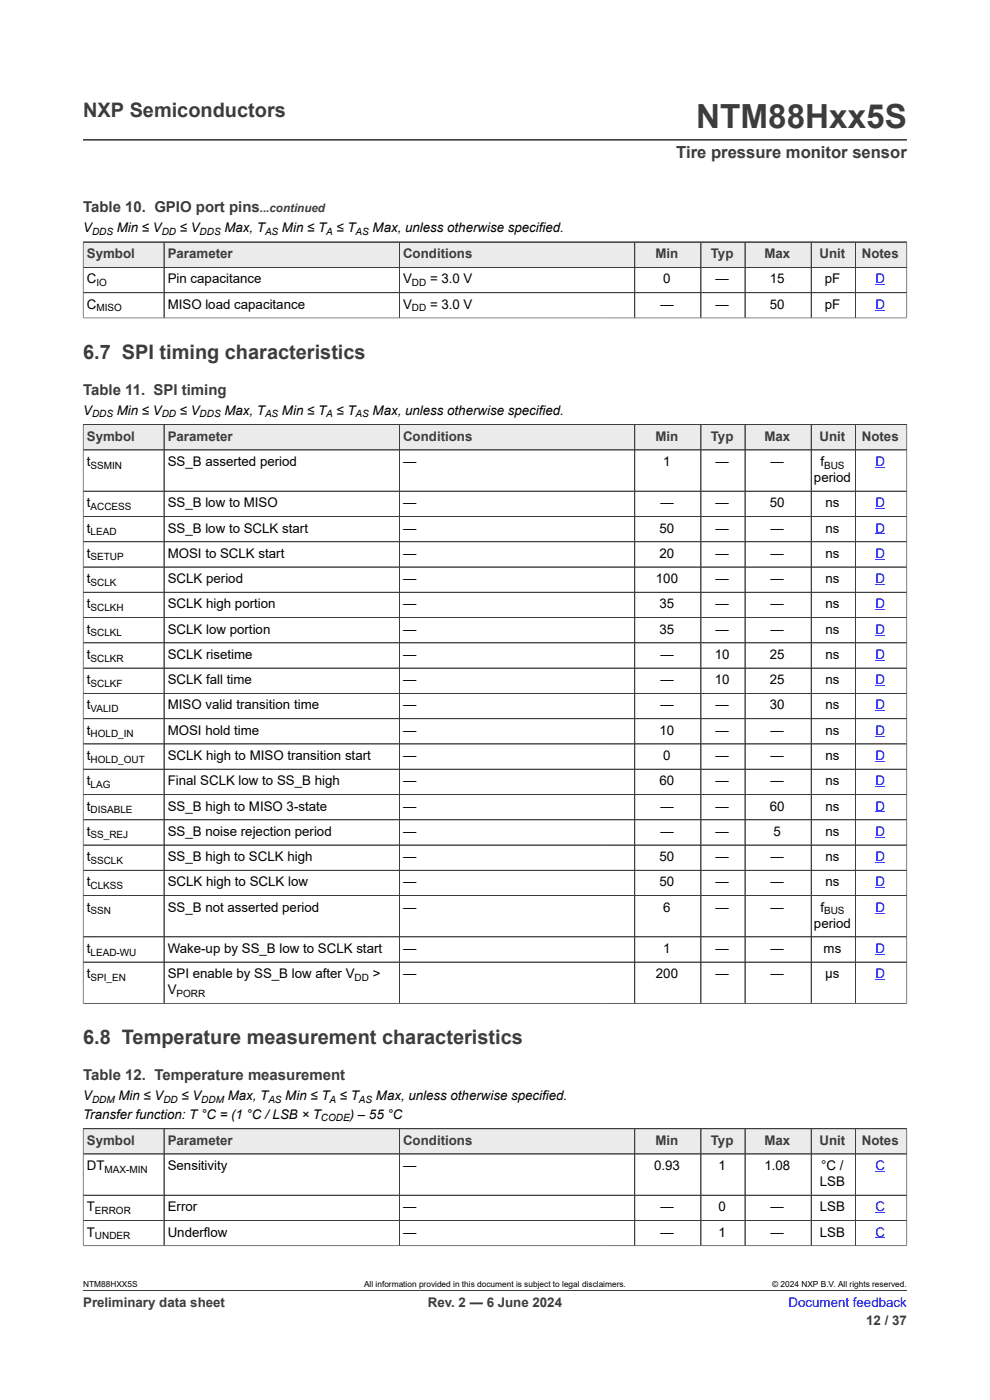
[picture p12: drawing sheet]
<svg xmlns="http://www.w3.org/2000/svg" width="210mm" height="297mm" viewBox="0 0 210 297" stroke-linecap="round" stroke-linejoin="round" font-family="sans-serif">
<defs><g id="words">
<text font-size="7.1" fill="#3c3c3c" x="147.7" y="27.2">NTM88Hxx5S</text>
<g font-size="4.2" fill="#3c3c3c">
<text x="17.6" y="24.8">NXP Semiconductors</text>
<text x="17.6" y="76.1">6.7 SPI timing characteristics</text>
<text x="17.6" y="221.5">6.8 Temperature measurement characteristics</text>
</g>
<text font-size="3.5" fill="#3c3c3c" x="143.5" y="33.5">Tire pressure monitor sensor</text>
<g font-size="3.2" fill="#3c3c3c">
<text x="17.6" y="45.1">Table 10. GPIO port pins</text>
<text x="17.6" y="83.8">Table 11. SPI timing</text>
<text x="17.6" y="229.2">Table 12. Temperature measurement</text>
</g>
<g font-size="2.8">
<text x="17.6" y="49.3">V</text>
<text x="24.8" y="49.3">Min ≤ V</text>
<text x="38.1" y="49.3">≤ V</text>
<text x="47.6" y="49.3">Max, T</text>
<text x="59.8" y="49.3">Min ≤ T ≤ T</text>
<text x="79" y="49.3">Max, unless otherwise specified.</text>
<text x="18.4" y="60.1">C</text>
<text x="18.4" y="65.5">C</text>
<text x="35.6" y="60.1">Pin capacitance</text>
<text x="35.6" y="65.5">MISO load capacitance</text>
<text x="85.5" y="60.1">V</text>
<text x="85.5" y="65.5">V</text>
<text x="91.2" y="60.1">= 3.0 V</text>
<text x="91.2" y="65.5">= 3.0 V</text>
<text x="140.1" y="65.5">—</text>
<text x="140.7" y="60.1">0</text>
<text x="151.8" y="60.1">—</text>
<text x="151.8" y="65.5">—</text>
<text x="163.3" y="60.1">15</text>
<text x="163.3" y="65.5">50</text>
<text x="174.9" y="60.1">pF</text>
<text x="174.9" y="65.5">pF</text>
<text x="17.6" y="88">V</text>
<text x="24.8" y="88">Min ≤ V</text>
<text x="38.1" y="88">≤ V</text>
<text x="47.6" y="88">Max, T</text>
<text x="59.8" y="88">Min ≤ T ≤ T</text>
<text x="79" y="88">Max, unless otherwise specified.</text>
<text x="18.4" y="98.9">t</text>
<text x="35.6" y="98.9">SS_B asserted period</text>
<text x="85.5" y="98.9">—</text>
<text x="140.7" y="98.9">1</text>
<text x="151.8" y="98.9">—</text>
<text x="163.5" y="98.9">—</text>
<text x="174" y="98.9">f</text>
<text x="18.4" y="107.6">t</text>
<text x="35.6" y="107.6">SS_B low to MISO</text>
<text x="85.5" y="107.6">—</text>
<text x="140.1" y="107.6">—</text>
<text x="151.8" y="107.6">—</text>
<text x="163.3" y="107.6">50</text>
<text x="172.7" y="102.3">period</text>
<text x="175.1" y="107.6">ns</text>
<text x="18.4" y="113">t</text>
<text x="35.6" y="113">SS_B low to SCLK start</text>
<text x="85.5" y="113">—</text>
<text x="139.9" y="113">50</text>
<text x="151.8" y="113">—</text>
<text x="163.5" y="113">—</text>
<text x="175.1" y="113">ns</text>
<text x="18.4" y="118.3">t</text>
<text x="35.6" y="118.3">MOSI to SCLK start</text>
<text x="85.5" y="118.3">—</text>
<text x="139.9" y="118.3">20</text>
<text x="151.8" y="118.3">—</text>
<text x="163.5" y="118.3">—</text>
<text x="175.1" y="118.3">ns</text>
<text x="18.4" y="123.7">t</text>
<text x="35.6" y="123.7">SCLK period</text>
<text x="85.5" y="123.7">—</text>
<text x="139.1" y="123.7">100</text>
<text x="151.8" y="123.7">—</text>
<text x="163.5" y="123.7">—</text>
<text x="175.1" y="123.7">ns</text>
<text x="18.4" y="129.1">t</text>
<text x="35.6" y="129.1">SCLK high portion</text>
<text x="85.5" y="129.1">—</text>
<text x="139.9" y="129.1">35</text>
<text x="151.8" y="129.1">—</text>
<text x="163.5" y="129.1">—</text>
<text x="175.1" y="129.1">ns</text>
<text x="18.4" y="134.4">t</text>
<text x="35.6" y="134.4">SCLK low portion</text>
<text x="85.5" y="134.4">—</text>
<text x="139.9" y="134.4">35</text>
<text x="151.8" y="134.4">—</text>
<text x="163.5" y="134.4">—</text>
<text x="175.1" y="134.4">ns</text>
<text x="18.4" y="139.8">t</text>
<text x="35.6" y="139.8">SCLK risetime</text>
<text x="85.5" y="139.8">—</text>
<text x="140.1" y="139.8">—</text>
<text x="151.6" y="139.8">10</text>
<text x="163.3" y="139.8">25</text>
<text x="175.1" y="139.8">ns</text>
<text x="18.4" y="145.1">t</text>
<text x="35.6" y="145.1">SCLK fall time</text>
<text x="85.5" y="145.1">—</text>
<text x="140.1" y="145.1">—</text>
<text x="151.6" y="145.1">10</text>
<text x="163.3" y="145.1">25</text>
<text x="175.1" y="145.1">ns</text>
<text x="18.4" y="150.5">t</text>
<text x="18.4" y="155.9">t</text>
<text x="35.6" y="150.5">MISO valid transition time</text>
<text x="35.6" y="155.9">MOSI hold time</text>
<text x="85.5" y="150.5">—</text>
<text x="85.5" y="155.9">—</text>
<text x="139.9" y="155.9">10</text>
<text x="140.1" y="150.5">—</text>
<text x="151.8" y="150.5">—</text>
<text x="151.8" y="155.9">—</text>
<text x="163.3" y="150.5">30</text>
<text x="163.5" y="155.9">—</text>
<text x="175.1" y="150.5">ns</text>
<text x="175.1" y="155.9">ns</text>
<text x="18.4" y="161.2">t</text>
<text x="35.6" y="161.2">SCLK high to MISO transition start</text>
<text x="85.5" y="161.2">—</text>
<text x="140.7" y="161.2">0</text>
<text x="151.8" y="161.2">—</text>
<text x="163.5" y="161.2">—</text>
<text x="175.1" y="161.2">ns</text>
<text x="18.4" y="166.6">t</text>
<text x="35.6" y="166.6">Final SCLK low to SS_B high</text>
<text x="85.5" y="166.6">—</text>
<text x="139.9" y="166.6">60</text>
<text x="151.8" y="166.6">—</text>
<text x="163.5" y="166.6">—</text>
<text x="175.1" y="166.6">ns</text>
<text x="18.4" y="172">t</text>
<text x="35.6" y="172">SS_B high to MISO 3-state</text>
<text x="85.5" y="172">—</text>
<text x="140.1" y="172">—</text>
<text x="151.8" y="172">—</text>
<text x="163.3" y="172">60</text>
<text x="175.1" y="172">ns</text>
<text x="18.4" y="177.3">t</text>
<text x="35.6" y="177.3">SS_B noise rejection period</text>
<text x="85.5" y="177.3">—</text>
<text x="140.1" y="177.3">—</text>
<text x="151.8" y="177.3">—</text>
<text x="164.1" y="177.3">5</text>
<text x="175.1" y="177.3">ns</text>
<text x="18.4" y="182.7">t</text>
<text x="35.6" y="182.7">SS_B high to SCLK high</text>
<text x="85.5" y="182.7">—</text>
<text x="139.9" y="182.7">50</text>
<text x="151.8" y="182.7">—</text>
<text x="163.5" y="182.7">—</text>
<text x="175.1" y="182.7">ns</text>
<text x="18.4" y="188">t</text>
<text x="35.6" y="188">SCLK high to SCLK low</text>
<text x="85.5" y="188">—</text>
<text x="139.9" y="188">50</text>
<text x="151.8" y="188">—</text>
<text x="163.5" y="188">—</text>
<text x="175.1" y="188">ns</text>
<text x="18.4" y="193.4">t</text>
<text x="35.6" y="193.4">SS_B not asserted period</text>
<text x="85.5" y="193.4">—</text>
<text x="140.7" y="193.4">6</text>
<text x="151.8" y="193.4">—</text>
<text x="163.5" y="193.4">—</text>
<text x="172.7" y="196.8">period</text>
<text x="174" y="193.4">f</text>
<text x="18.4" y="202.2">t</text>
<text x="35.6" y="202.2">Wake-up by SS_B low to SCLK start</text>
<text x="85.5" y="202.2">—</text>
<text x="140.7" y="202.2">1</text>
<text x="151.8" y="202.2">—</text>
<text x="163.5" y="202.2">—</text>
<text x="174.7" y="202.2">ms</text>
<text x="18.4" y="207.5">t</text>
<text x="35.6" y="207.5">SPI enable by SS_B low after V</text>
<text x="79.1" y="207.5">&gt;</text>
<text x="85.5" y="207.5">—</text>
<text x="139.1" y="207.5">200</text>
<text x="151.8" y="207.5">—</text>
<text x="163.5" y="207.5">—</text>
<text x="175.1" y="207.5">µs</text>
<text x="35.6" y="210.9">V</text>
<text x="17.6" y="233.4">V</text>
<text x="25.1" y="233.4">Min ≤ V</text>
<text x="38.5" y="233.4">≤ V</text>
<text x="48.3" y="233.4">Max, T</text>
<text x="60.5" y="233.4">Min ≤ T ≤ T</text>
<text x="79.7" y="233.4">Max, unless otherwise specified.</text>
<text x="17.6" y="237.4">Transfer function: T °C = (1 °C / LSB × T</text>
<text x="74.2" y="237.4">) – 55 °C</text>
<text x="18.4" y="248.2">DT</text>
<text x="35.6" y="248.2">Sensitivity</text>
<text x="85.5" y="248.2">—</text>
<text x="138.7" y="248.2">0.93</text>
<text x="152.4" y="248.2">1</text>
<text x="162.1" y="248.2">1.08</text>
<text x="173.9" y="251.6">LSB</text>
<text x="174.2" y="248.2">°C /</text>
<text x="18.4" y="257">T</text>
<text x="35.6" y="257">Error</text>
<text x="85.5" y="257">—</text>
<text x="140.1" y="257">—</text>
<text x="152.4" y="257">0</text>
<text x="163.5" y="257">—</text>
<text x="173.9" y="257">LSB</text>
<text x="18.4" y="262.3">T</text>
<text x="35.6" y="262.3">Underflow</text>
<text x="85.5" y="262.3">—</text>
<text x="140.1" y="262.3">—</text>
<text x="152.4" y="262.3">1</text>
<text x="163.5" y="262.3">—</text>
<text x="173.9" y="262.3">LSB</text>
</g>
<g font-size="2.8" fill="#3c3c3c">
<text x="18.4" y="54.8">Symbol</text>
<text x="35.6" y="54.8">Parameter</text>
<text x="85.5" y="54.8">Conditions</text>
<text x="139.1" y="54.8">Min</text>
<text x="150.8" y="54.8">Typ</text>
<text x="162.1" y="54.8">Max</text>
<text x="173.8" y="54.8">Unit</text>
<text x="182.8" y="54.8">Notes</text>
<text x="18.4" y="93.5">Symbol</text>
<text x="35.6" y="93.5">Parameter</text>
<text x="85.5" y="93.5">Conditions</text>
<text x="139.1" y="93.5">Min</text>
<text x="150.8" y="93.5">Typ</text>
<text x="162.1" y="93.5">Max</text>
<text x="173.8" y="93.5">Unit</text>
<text x="182.8" y="93.5">Notes</text>
<text x="18.4" y="242.9">Symbol</text>
<text x="35.6" y="242.9">Parameter</text>
<text x="85.5" y="242.9">Conditions</text>
<text x="139.1" y="242.9">Min</text>
<text x="150.8" y="242.9">Typ</text>
<text x="162.1" y="242.9">Max</text>
<text x="173.8" y="242.9">Unit</text>
<text x="182.8" y="242.9">Notes</text>
<text x="17.6" y="277.3">Preliminary data sheet</text>
<text x="90.8" y="277.3">Rev. 2 — 6 June 2024</text>
<text x="183.7" y="281">12 / 37</text>
</g>
<g font-size="2.8" fill="#00f">
<text x="185.7" y="60.1">D</text>
<text x="185.7" y="65.5">D</text>
<text x="185.7" y="98.9">D</text>
<text x="185.7" y="107.6">D</text>
<text x="185.7" y="113">D</text>
<text x="185.7" y="118.3">D</text>
<text x="185.7" y="123.7">D</text>
<text x="185.7" y="129.1">D</text>
<text x="185.7" y="134.4">D</text>
<text x="185.7" y="139.8">D</text>
<text x="185.7" y="145.1">D</text>
<text x="185.7" y="150.5">D</text>
<text x="185.7" y="155.9">D</text>
<text x="185.7" y="161.2">D</text>
<text x="185.7" y="166.6">D</text>
<text x="185.7" y="172">D</text>
<text x="185.7" y="177.3">D</text>
<text x="185.7" y="182.7">D</text>
<text x="185.7" y="188">D</text>
<text x="185.7" y="193.4">D</text>
<text x="185.7" y="202.2">D</text>
<text x="185.7" y="207.5">D</text>
<text x="185.7" y="248.2">C</text>
<text x="185.7" y="257">C</text>
<text x="185.7" y="262.3">C</text>
<text x="167.3" y="277.3">Document feedback</text>
</g>
<text font-size="2.5" fill="#3c3c3c" x="55.1" y="45.1">...continued</text>
<g font-size="2.1">
<text x="19.5" y="49.8">DDS</text>
<text x="34.3" y="49.8">DD</text>
<text x="42.3" y="49.8">DDS</text>
<text x="56.2" y="49.8">AS</text>
<text x="69.2" y="49.8">A</text>
<text x="75.4" y="49.8">AS</text>
<text x="20.5" y="60.7">IO</text>
<text x="87.4" y="60.7">DD</text>
<text x="20.5" y="66">MISO</text>
<text x="87.4" y="66">DD</text>
<text x="19.5" y="88.6">DDS</text>
<text x="34.3" y="88.6">DD</text>
<text x="42.3" y="88.6">DDS</text>
<text x="56.2" y="88.6">AS</text>
<text x="69.2" y="88.6">A</text>
<text x="75.4" y="88.6">AS</text>
<text x="19.2" y="99.4">SSMIN</text>
<text x="174.8" y="99.4">BUS</text>
<text x="19.2" y="108.2">ACCESS</text>
<text x="19.2" y="113.5">LEAD</text>
<text x="19.2" y="118.9">SETUP</text>
<text x="19.2" y="124.2">SCLK</text>
<text x="19.2" y="129.6">SCLKH</text>
<text x="19.2" y="135">SCLKL</text>
<text x="19.2" y="140.3">SCLKR</text>
<text x="19.2" y="145.7">SCLKF</text>
<text x="19.2" y="151.1">VALID</text>
<text x="19.2" y="156.4">HOLD_IN</text>
<text x="19.2" y="161.8">HOLD_OUT</text>
<text x="19.2" y="167.1">LAG</text>
<text x="19.2" y="172.5">DISABLE</text>
<text x="19.2" y="177.9">SS_REJ</text>
<text x="19.2" y="183.2">SSCLK</text>
<text x="19.2" y="188.6">CLKSS</text>
<text x="19.2" y="194">SSN</text>
<text x="174.8" y="194">BUS</text>
<text x="19.2" y="202.7">LEAD-WU</text>
<text x="19.2" y="208.1">SPI_EN</text>
<text x="75.2" y="208.1">DD</text>
<text x="37.5" y="211.5">PORR</text>
<text x="19.5" y="234">DDM</text>
<text x="34.7" y="234">DD</text>
<text x="42.7" y="234">DDM</text>
<text x="56.9" y="234">AS</text>
<text x="69.9" y="234">A</text>
<text x="76.1" y="234">AS</text>
<text x="68.1" y="237.9">CODE</text>
<text x="22.2" y="248.8">MAX-MIN</text>
<text x="20.1" y="257.5">ERROR</text>
<text x="20.1" y="262.9">UNDER</text>
</g>
<g font-size="1.8">
<text x="17.6" y="273.1">NTM88HXX5S</text>
<text x="77.2" y="273.1">All information provided in this document is subject to legal disclaimers.</text>
<text x="163.8" y="273.1">© 2024 NXP B.V. All rights reserved.</text>
</g>
</g></defs>
<path d="M17.6 29.7h174.8M17.6 51.4h174.8" fill="none" stroke="#3c3c3c" stroke-width=".21"/>
<path d="M17.7 51.4h17v5.3h-17z" fill="#ebebeb"/>
<path d="M17.6 51.4h17.2v5.3h-17.2z" fill="none" stroke="#3c3c3c" stroke-width=".21"/>
<path d="M34.9 51.4h49.7v5.3h-49.7z" fill="#ebebeb"/>
<path d="M34.8 51.4h49.9v5.3h-49.9z" fill="none" stroke="#3c3c3c" stroke-width=".21"/>
<path d="M84.8 51.4h43.6v5.3h-43.6z" fill="#ebebeb"/>
<path d="M128.4 51.4h-43.7v5.3h43.7" fill="none" stroke="#3c3c3c" stroke-width=".21"/>
<path d="M128.4 51.4h6.2v5.3h-6.2z" fill="#ebebeb"/>
<path d="M128.4 51.4h6.2v5.3h-6.2" fill="none" stroke="#3c3c3c" stroke-width=".21"/>
<path d="M134.7 51.4h13.9v5.3h-13.9z" fill="#ebebeb"/>
<path d="M134.6 51.4h14.1v5.3h-14.1z" fill="none" stroke="#3c3c3c" stroke-width=".21"/>
<path d="M148.7 51.4h9.3v5.3h-9.3z" fill="#ebebeb"/>
<path d="M148.7 51.4h9.3v5.3h-9.3z" fill="none" stroke="#3c3c3c" stroke-width=".21"/>
<path d="M158.1 51.4h13.9v5.3h-13.9z" fill="#ebebeb"/>
<path d="M158 51.4h14.1v5.3h-14.1z" fill="none" stroke="#3c3c3c" stroke-width=".21"/>
<path d="M172.1 51.4h9.3v5.3h-9.3z" fill="#ebebeb"/>
<path d="M172.1 51.4h9.3v5.3h-9.3z" fill="none" stroke="#3c3c3c" stroke-width=".21"/>
<path d="M181.5 51.4h10.8v5.3h-10.8z" fill="#ebebeb"/>
<g fill="none" stroke="#3c3c3c" stroke-width=".21">
<path d="M17.6 51.4h174.8v16.1M17.6 56.7h174.8M17.6 51.4v16.1M34.8 51.4v16.1M84.7 51.4v16.1M134.6 51.4v16.1M148.7 51.4v16.1M158 51.4v16.1M172.1 51.4v16.1M181.4 51.4v16.1M17.6 67.5h174.8M17.6 62.1h174.8"/>
<path d="M17.6 90.1h174.8"/>
</g>
<path d="M185.7 60.4h2M185.7 65.8h2" fill="none" stroke="#00f" stroke-width=".21"/>
<path d="M17.7 90.2h17v5.2h-17z" fill="#ebebeb"/>
<path d="M17.6 90.1h17.2v5.4h-17.2z" fill="none" stroke="#3c3c3c" stroke-width=".21"/>
<path d="M34.9 90.2h49.7v5.2h-49.7z" fill="#ebebeb"/>
<path d="M34.8 90.1h49.9v5.4h-49.9z" fill="none" stroke="#3c3c3c" stroke-width=".21"/>
<path d="M84.8 90.2h43.6v5.2h-43.6z" fill="#ebebeb"/>
<path d="M128.4 90.1h-43.7v5.4h43.7" fill="none" stroke="#3c3c3c" stroke-width=".21"/>
<path d="M128.4 90.2h6.2v5.2h-6.2z" fill="#ebebeb"/>
<path d="M128.4 90.1h6.2v5.4h-6.2" fill="none" stroke="#3c3c3c" stroke-width=".21"/>
<path d="M134.7 90.2h13.9v5.2h-13.9z" fill="#ebebeb"/>
<path d="M134.6 90.1h14.1v5.4h-14.1z" fill="none" stroke="#3c3c3c" stroke-width=".21"/>
<path d="M148.7 90.2h9.3v5.2h-9.3z" fill="#ebebeb"/>
<path d="M148.7 90.1h9.3v5.4h-9.3z" fill="none" stroke="#3c3c3c" stroke-width=".21"/>
<path d="M158.1 90.2h13.9v5.2h-13.9z" fill="#ebebeb"/>
<path d="M158 90.1h14.1v5.4h-14.1z" fill="none" stroke="#3c3c3c" stroke-width=".21"/>
<path d="M172.1 90.2h9.3v5.2h-9.3z" fill="#ebebeb"/>
<path d="M172.1 90.1h9.3v5.4h-9.3z" fill="none" stroke="#3c3c3c" stroke-width=".21"/>
<path d="M181.5 90.2h10.8v5.2h-10.8z" fill="#ebebeb"/>
<g fill="none" stroke="#3c3c3c" stroke-width=".21">
<path d="M17.6 90.1h174.8v122.8M17.6 95.5h174.8M17.6 90.2v122.7M34.8 90.2v122.7M84.7 90.2v122.7M134.6 90.2v122.7M148.7 90.2v122.7M158 90.2v122.7M172.1 90.2v122.7M181.4 90.1v122.8M17.6 104.2h174.8M17.6 109.6h174.8"/>
<path d="M17.6 114.9h174.8M17.6 120.3h174.8M17.6 125.6h174.8M17.6 131h174.8M17.6 136.4h174.8M17.6 141.7h174.8M17.6 147.1h174.8M17.6 152.5h174.8M17.6 157.8h174.8M17.6 163.2h174.8M17.6 168.5h174.8M17.6 173.9h174.8"/>
<path d="M17.6 179.3h174.8M17.6 184.6h174.8M17.6 190h174.8M17.6 198.7h174.8M17.6 212.9h174.8M17.6 204.1h174.8M17.6 239.4h174.8"/>
</g>
<g fill="none" stroke="#00f" stroke-width=".21">
<path d="M185.7 99.2h2M185.7 107.9h2M185.7 113.3h2M185.7 118.6h2M185.7 124h2M185.7 129.4h2M185.7 134.7h2M185.7 140.1h2M185.7 145.4h2M185.7 150.8h2M185.7 156.2h2M185.7 161.5h2"/>
<path d="M185.7 166.9h2M185.7 172.3h2M185.7 177.6h2M185.7 183h2M185.7 188.3h2M185.7 193.7h2M185.7 202.5h2M185.7 207.8h2"/>
</g>
<path d="M17.7 239.5h17v5.2h-17z" fill="#ebebeb"/>
<path d="M17.6 239.4h17.2v5.4h-17.2z" fill="none" stroke="#3c3c3c" stroke-width=".21"/>
<path d="M34.9 239.5h49.7v5.2h-49.7z" fill="#ebebeb"/>
<path d="M34.8 239.4h49.9v5.4h-49.9z" fill="none" stroke="#3c3c3c" stroke-width=".21"/>
<path d="M84.8 239.5h43.6v5.2h-43.6z" fill="#ebebeb"/>
<path d="M128.4 239.4h-43.7v5.4h43.7" fill="none" stroke="#3c3c3c" stroke-width=".21"/>
<path d="M128.4 239.5h6.2v5.2h-6.2z" fill="#ebebeb"/>
<path d="M128.4 239.4h6.2v5.4h-6.2" fill="none" stroke="#3c3c3c" stroke-width=".21"/>
<path d="M134.7 239.5h13.9v5.2h-13.9z" fill="#ebebeb"/>
<path d="M134.6 239.4h14.1v5.4h-14.1z" fill="none" stroke="#3c3c3c" stroke-width=".21"/>
<path d="M148.7 239.5h9.3v5.2h-9.3z" fill="#ebebeb"/>
<path d="M148.7 239.4h9.3v5.4h-9.3z" fill="none" stroke="#3c3c3c" stroke-width=".21"/>
<path d="M158.1 239.5h13.9v5.2h-13.9z" fill="#ebebeb"/>
<path d="M158 239.4h14.1v5.4h-14.1z" fill="none" stroke="#3c3c3c" stroke-width=".21"/>
<path d="M172.1 239.5h9.3v5.2h-9.3z" fill="#ebebeb"/>
<path d="M172.1 239.4h9.3v5.4h-9.3z" fill="none" stroke="#3c3c3c" stroke-width=".21"/>
<path d="M181.5 239.5h10.8v5.2h-10.8z" fill="#ebebeb"/>
<g fill="none" stroke="#3c3c3c" stroke-width=".21">
<path d="M17.6 239.4h174.8v25M17.6 239.5v24.9M34.8 239.5v24.8M84.7 239.5v24.8M134.6 239.5v24.8M148.7 239.5v24.8M158 239.5v24.8M172.1 239.5v24.8M181.4 239.4v24.9M17.6 244.8h174.8M17.6 253.6h174.8M17.6 258.9h174.8"/>
<path d="M17.6 264.3h174.8M17.6 273.8h174.8"/>
</g>
<path d="M185.7 248.5h2M185.7 257.3h2M185.7 262.6h2" fill="none" stroke="#00f" stroke-width=".21"/>
<use href="#words"/>
</svg>
